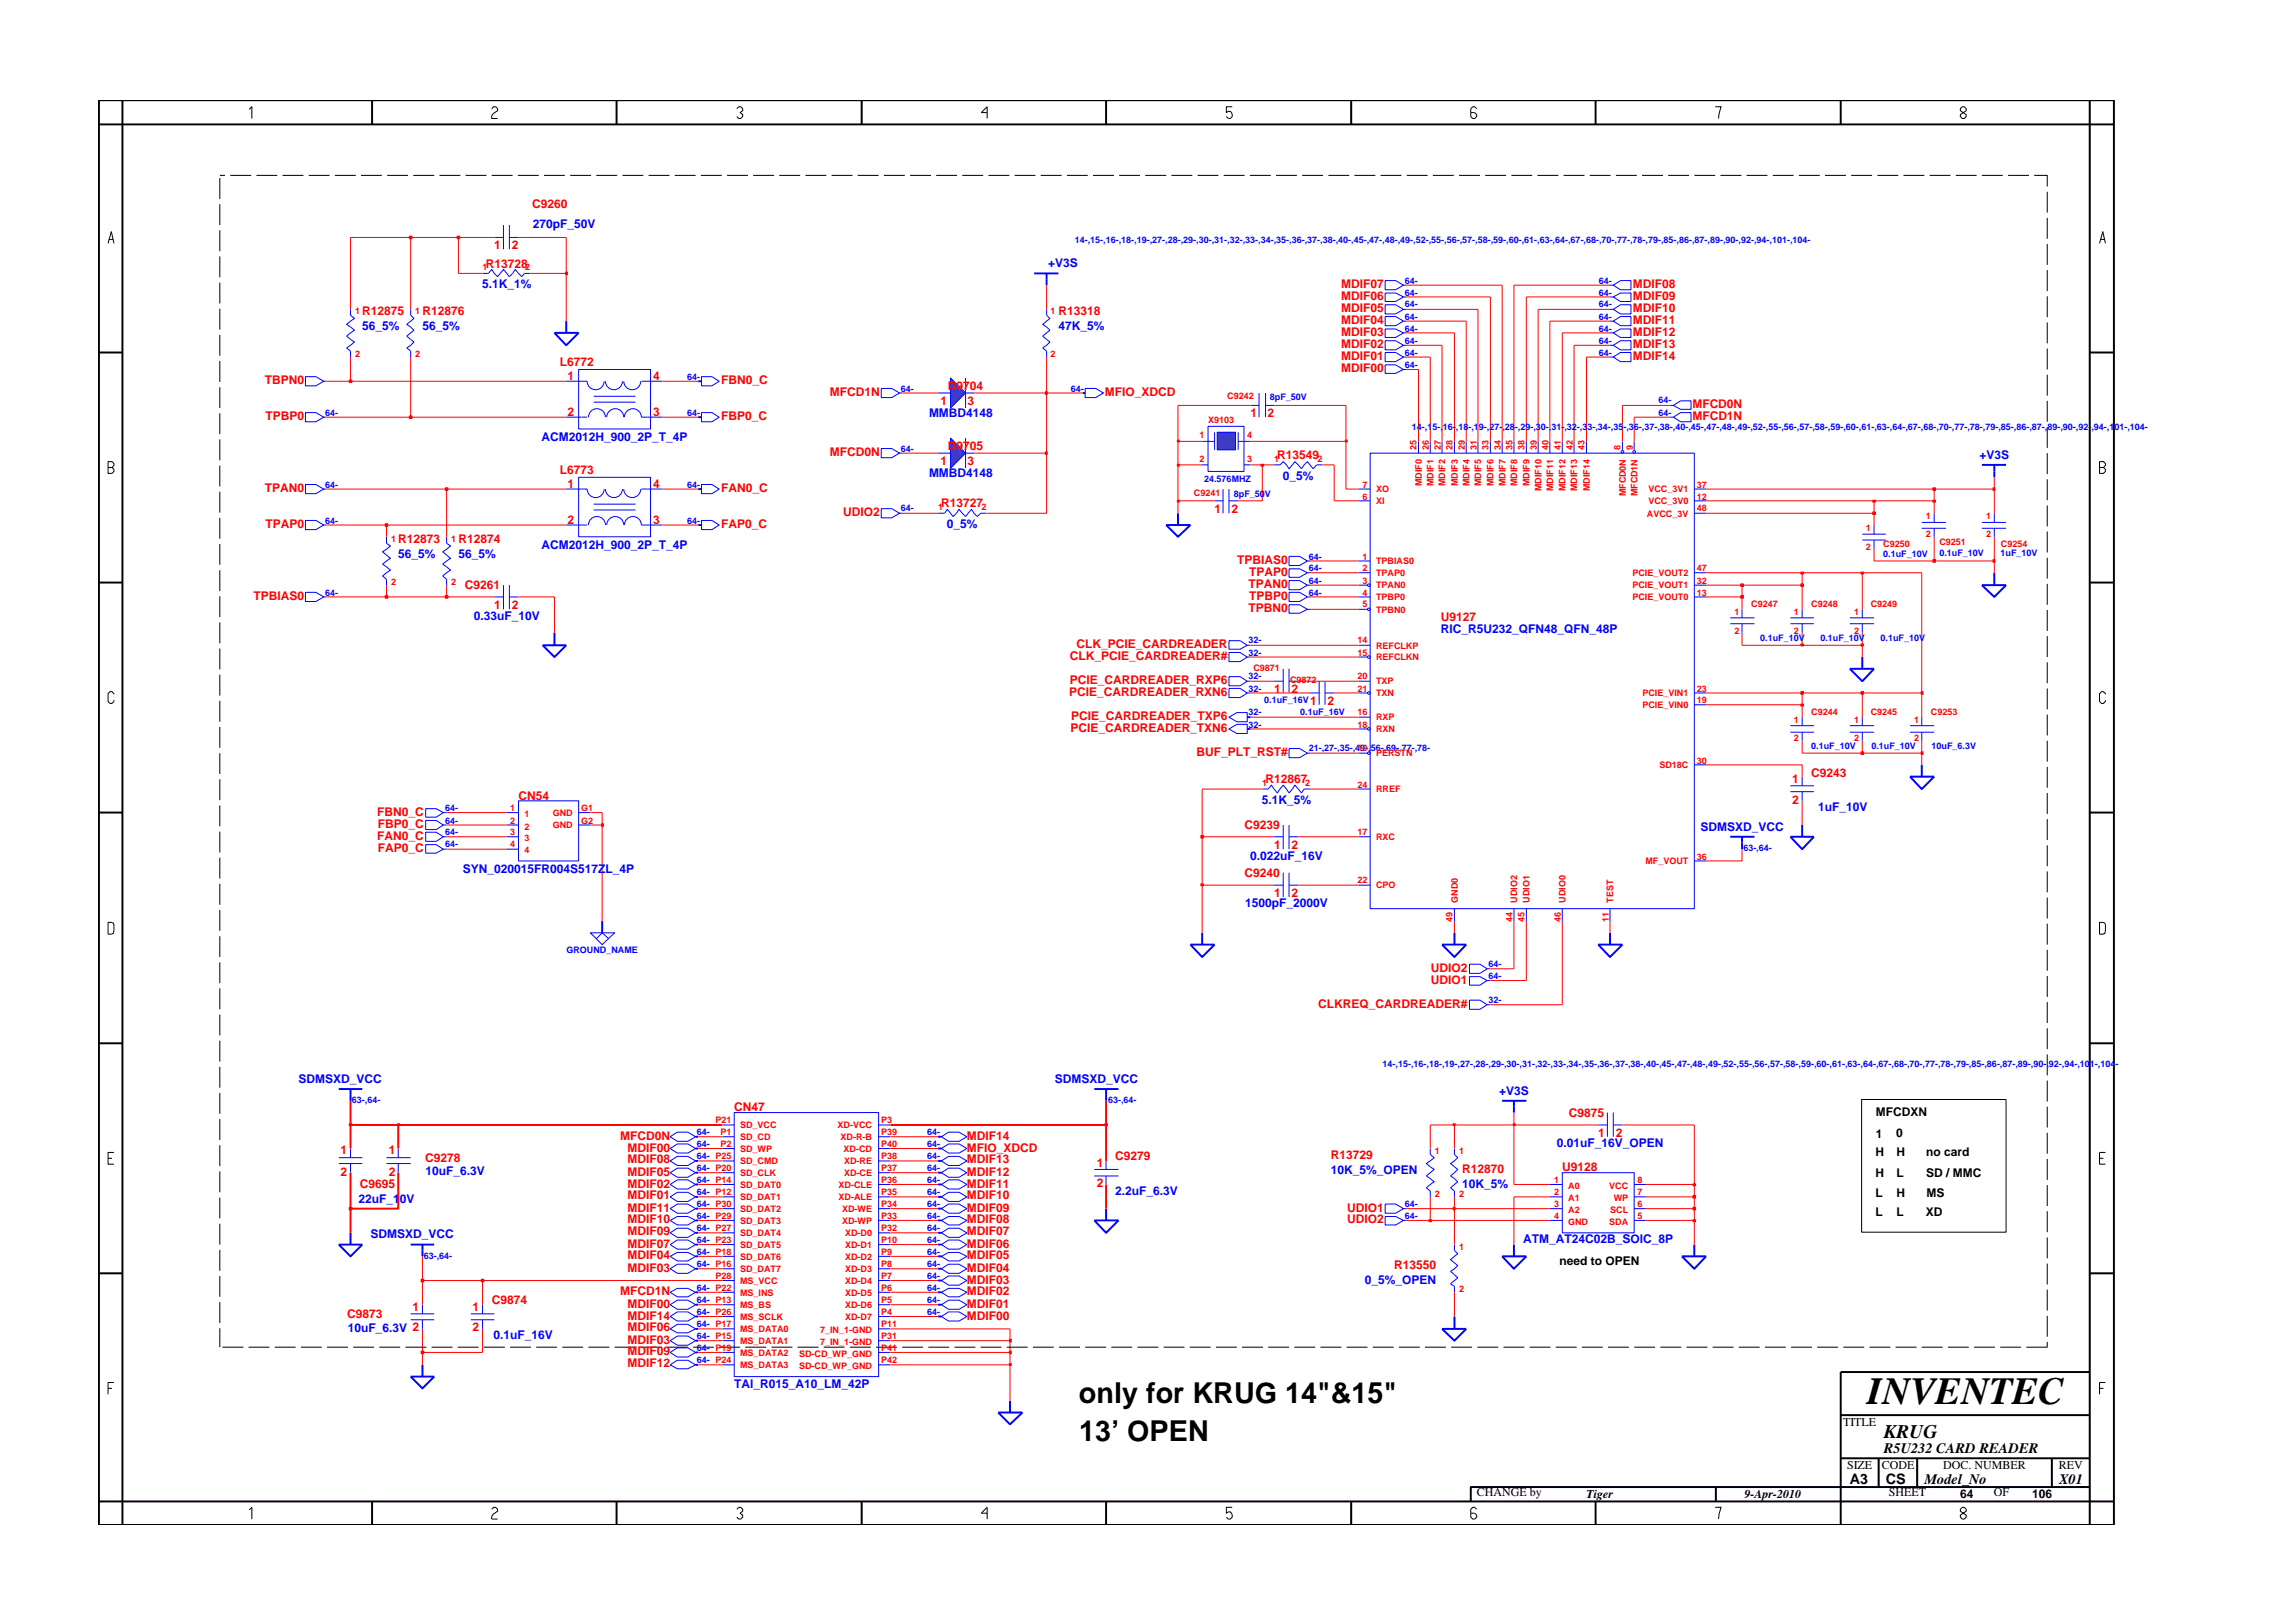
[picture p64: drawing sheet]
<svg xmlns="http://www.w3.org/2000/svg" width="297mm" height="210mm" viewBox="0 0 297 210" stroke-linecap="round" stroke-linejoin="round" font-family="sans-serif">
<defs><g id="words">
<text font-size="5" x="241.9" y="181.9">INVENTEC</text>
<g font-size="3.7">
<text x="139.8" y="181.8">only for KRUG 14&quot;&amp;15&quot;</text>
<text x="139.8" y="186.6">13’ OPEN</text>
</g>
<text font-size="2.5" x="244" y="186.3">KRUG</text>
<g font-size="1.9">
<text x="244" y="188.2">R5U232 CARD READER</text>
<text x="239.6" y="192.2">A3</text>
<text x="244.3" y="192.3">CS</text>
<text x="249.3" y="192.2">Model_No</text>
<text x="266.7" y="192.2">X01</text>
</g>
<g font-size="1.6" fill="#f00">
<text x="68.9" y="27">C9260</text>
<text x="62.9" y="34.7">R13728</text>
<text x="64" y="32.3">1</text>
<text x="66.3" y="32.3">2</text>
<text x="46.9" y="40.8">R12875</text>
<text x="54.7" y="40.8">R12876</text>
<text x="137.1" y="40.8">R13318</text>
<text x="173.7" y="40.4">MDIF05</text>
<text x="173.7" y="38.9">MDIF06</text>
<text x="173.7" y="42">MDIF04</text>
<text x="173.7" y="37.3">MDIF07</text>
<text x="211.5" y="37.3">MDIF08</text>
<text x="211.5" y="40.4">MDIF10</text>
<text x="211.5" y="42">MDIF11</text>
<text x="211.5" y="38.9">MDIF09</text>
<text x="72.5" y="47.4">L6772</text>
<text x="173.7" y="46.7">MDIF01</text>
<text x="173.7" y="43.5">MDIF03</text>
<text x="173.7" y="45.1">MDIF02</text>
<text x="211.5" y="43.5">MDIF12</text>
<text x="211.5" y="45.1">MDIF13</text>
<text x="211.5" y="46.7">MDIF14</text>
<text x="34.3" y="49.8">TBPN0</text>
<text x="73.5" y="49.2">1</text>
<text x="73.5" y="53.9">2</text>
<text x="84.6" y="49.2">4</text>
<text x="84.6" y="53.9">3</text>
<text x="93.4" y="49.8">FBN0_C</text>
<text x="107.5" y="51.3">MFCD1N</text>
<text x="121.8" y="52.5">1</text>
<text x="122.8" y="50.6">D9704</text>
<text x="125.3" y="52.5">3</text>
<text x="143.1" y="51.3">MFIO_XDCD</text>
<text x="173.7" y="48.2">MDIF00</text>
<text x="219.2" y="52.8">MFCD0N</text>
<text x="34.4" y="54.4">TPBP0</text>
<text x="93.4" y="54.4">FBP0_C</text>
<text x="107.5" y="59.1">MFCD0N</text>
<text x="122.8" y="58.3">D9705</text>
<text x="162" y="54">1</text>
<text x="164.2" y="54">2</text>
<text x="165.5" y="59.5">R13549</text>
<text x="219.2" y="54.4">MFCD1N</text>
<text x="34.3" y="63.8">TPAN0</text>
<text x="72.5" y="61.4">L6773</text>
<text x="73.5" y="63.2">1</text>
<text x="84.6" y="63.2">4</text>
<text x="93.4" y="63.8">FAN0_C</text>
<text x="121.8" y="60.2">1</text>
<text x="121.9" y="65.7">R13727</text>
<text x="125.3" y="60.2">3</text>
<text x="34.4" y="68.4">TPAP0</text>
<text x="51.6" y="70.4">R12873</text>
<text x="59.4" y="70.4">R12874</text>
<text x="73.5" y="67.8">2</text>
<text x="84.6" y="67.8">3</text>
<text x="93.4" y="68.4">FAP0_C</text>
<text x="109.2" y="66.8">UDIO2</text>
<text x="157.3" y="66.5">1</text>
<text x="159.5" y="66.5">2</text>
<text x="32.8" y="77.7">TPBIAS0</text>
<text x="60.2" y="76.3">C9261</text>
<text x="160.3" y="73.1">TPBIAS0</text>
<text x="161.7" y="76.2">TPAN0</text>
<text x="161.8" y="77.7">TPBP0</text>
<text x="161.8" y="74.6">TPAP0</text>
<text x="64" y="78.9">1</text>
<text x="66.3" y="78.9">2</text>
<text x="139.4" y="83.9">CLK_PCIE_CARDREADER</text>
<text x="161.7" y="79.2">TPBN0</text>
<text x="186.6" y="80.5">U9127</text>
<text x="138.6" y="88.6">PCIE_CARDREADER_RXP6</text>
<text x="138.6" y="85.5">CLK_PCIE_CARDREADER#</text>
<text x="165" y="89.8">1</text>
<text x="167.3" y="89.8">2</text>
<text x="138.5" y="90.2">PCIE_CARDREADER_RXN6</text>
<text x="138.7" y="94.8">PCIE_CARDREADER_TXN6</text>
<text x="138.7" y="93.2">PCIE_CARDREADER_TXP6</text>
<text x="169.7" y="91.3">1</text>
<text x="172" y="91.3">2</text>
<text x="155" y="97.9">BUF_PLT_RST#</text>
<text x="163.9" y="101.5">R12867</text>
<text x="232.2" y="101.5">1</text>
<text x="234.6" y="100.6">C9243</text>
<text x="48.9" y="105.7">FBN0_C</text>
<text x="48.9" y="107.3">FBP0_C</text>
<text x="67.2" y="103.6">CN54</text>
<text x="161.2" y="107.4">C9239</text>
<text x="232.2" y="104.1">2</text>
<text x="48.9" y="108.8">FAN0_C</text>
<text x="48.9" y="110.3">FAP0_C</text>
<text x="161.2" y="113.6">C9240</text>
<text x="165" y="110">1</text>
<text x="167.3" y="110">2</text>
<text x="165" y="116.2">1</text>
<text x="167.3" y="116.2">2</text>
<text x="185.4" y="125.9">UDIO2</text>
<text x="170.8" y="130.6">CLKREQ_CARDREADER#</text>
<text x="185.4" y="127.4">UDIO1</text>
<text x="95.1" y="144">CN47</text>
<text x="44.1" y="149.5">1</text>
<text x="50.4" y="149.5">1</text>
<text x="80.3" y="147.7">MFCD0N</text>
<text x="81.3" y="149.2">MDIF00</text>
<text x="125.3" y="147.7">MDIF14</text>
<text x="125.3" y="149.2">MFIO_XDCD</text>
<text x="203.2" y="144.7">C9875</text>
<text x="207" y="147.3">1</text>
<text x="209.3" y="147.3">2</text>
<text x="44.1" y="152.3">2</text>
<text x="46.6" y="153.9">C9695</text>
<text x="50.4" y="152.3">2</text>
<text x="55.1" y="150.5">C9278</text>
<text x="81.3" y="150.7">MDIF08</text>
<text x="81.3" y="152.3">MDIF05</text>
<text x="81.3" y="153.8">MDIF02</text>
<text x="81.3" y="155.4">MDIF01</text>
<text x="125.3" y="150.7">MDIF13</text>
<text x="125.3" y="152.3">MDIF12</text>
<text x="125.3" y="153.8">MDIF11</text>
<text x="125.3" y="155.4">MDIF10</text>
<text x="142.1" y="151.2">1</text>
<text x="142.1" y="153.8">2</text>
<text x="144.5" y="150.3">C9279</text>
<text x="172.4" y="150.1">R13729</text>
<text x="189.4" y="151.9">R12870</text>
<text x="202.4" y="151.8">U9128</text>
<text x="81.3" y="157">MDIF11</text>
<text x="81.3" y="158.5">MDIF10</text>
<text x="81.3" y="160">MDIF09</text>
<text x="81.3" y="161.6">MDIF07</text>
<text x="125.3" y="157">MDIF09</text>
<text x="125.3" y="158.5">MDIF08</text>
<text x="125.3" y="160">MDIF07</text>
<text x="125.3" y="161.6">MDIF06</text>
<text x="174.5" y="158.5">UDIO2</text>
<text x="174.5" y="157">UDIO1</text>
<text x="80.3" y="167.8">MFCD1N</text>
<text x="81.3" y="163.2">MDIF04</text>
<text x="81.3" y="164.8">MDIF03</text>
<text x="125.3" y="163.2">MDIF05</text>
<text x="125.3" y="164.8">MDIF04</text>
<text x="125.3" y="166.3">MDIF03</text>
<text x="125.3" y="167.8">MDIF02</text>
<text x="180.6" y="164.5">R13550</text>
<text x="45" y="170.7">C9873</text>
<text x="53.4" y="169.8">1</text>
<text x="61.2" y="169.8">1</text>
<text x="61.2" y="172.4">2</text>
<text x="63.7" y="169">C9874</text>
<text x="81.3" y="169.4">MDIF00</text>
<text x="81.3" y="172.5">MDIF06</text>
<text x="81.3" y="170.9">MDIF14</text>
<text x="125.3" y="169.4">MDIF01</text>
<text x="125.3" y="170.9">MDIF00</text>
<text x="81.3" y="174.1">MDIF03</text>
<text x="81.3" y="175.6">MDIF09</text>
<text x="81.3" y="177.1">MDIF12</text>
</g>
<g font-size="1.6" fill="#00f">
<text x="69" y="29.6">270pF_50V</text>
<text x="135.8" y="34.6">+V3S</text>
<text x="62.4" y="37.4">5.1K_1%</text>
<text x="46.9" y="42.8">56_5%</text>
<text x="54.7" y="42.8">56_5%</text>
<text x="137.1" y="42.8">47K_5%</text>
<text x="70.2" y="57.2">ACM2012H_900_2P_T_4P</text>
<text x="120.3" y="54">MMBD4148</text>
<text x="256.4" y="59.5">+V3S</text>
<text x="120.3" y="61.8">MMBD4148</text>
<text x="166.2" y="62.2">0_5%</text>
<text x="70.2" y="71.1">ACM2012H_900_2P_T_4P</text>
<text x="122.7" y="68.4">0_5%</text>
<text x="51.6" y="72.3">56_5%</text>
<text x="59.4" y="72.3">56_5%</text>
<text x="61.4" y="80.3">0.33uF_10V</text>
<text x="186.6" y="82">RIC_R5U232_QFN48_QFN_48P</text>
<text x="163.5" y="104.2">5.1K_5%</text>
<text x="220.3" y="107.6">SDMSXD_VCC</text>
<text x="235.5" y="105">1uF_10V</text>
<text x="60" y="113.1">SYN_020015FR004S517ZL_4P</text>
<text x="161.9" y="111.4">0.022uF_16V</text>
<text x="161.3" y="117.5">1500pF_2000V</text>
<text x="38.7" y="140.3">SDMSXD_VCC</text>
<text x="136.6" y="140.3">SDMSXD_VCC</text>
<text x="194.2" y="141.8">+V3S</text>
<text x="201.7" y="148.6">0.01uF_16V_OPEN</text>
<text x="46.4" y="155.8">22uF_10V</text>
<text x="55.1" y="152.3">10uF_6.3V</text>
<text x="144.5" y="154.8">2.2uF_6.3V</text>
<text x="172.4" y="152.1">10K_5%_OPEN</text>
<text x="189.4" y="153.9">10K_5%</text>
<text x="48" y="160.4">SDMSXD_VCC</text>
<text x="197.3" y="161.1">ATM_AT24C02B_SOIC_8P</text>
<text x="176.8" y="166.4">0_5%_OPEN</text>
<text x="45" y="172.5">10uF_6.3V 2</text>
<text x="63.9" y="173.5">0.1uF_16V</text>
<text x="95.1" y="179.9">TAI_R015_A10_LM_42P</text>
</g>
<g font-size="1.6">
<text x="243" y="149.8">H</text>
<text x="243" y="144.5">MFCDXN</text>
<text x="243" y="147.4">1</text>
<text x="245.6" y="147.3">0</text>
<text x="245.7" y="149.8">H</text>
<text x="249.5" y="149.8">no card</text>
<text x="243" y="152.5">H</text>
<text x="243" y="155">L</text>
<text x="245.7" y="155">H</text>
<text x="245.7" y="152.5">L</text>
<text x="249.5" y="152.5">SD / MMC</text>
<text x="249.6" y="155">MS</text>
<text x="243" y="157.5">L</text>
<text x="245.7" y="157.5">L</text>
<text x="249.5" y="157.5">XD</text>
<text x="202" y="163.9">need to OPEN</text>
<text x="238.8" y="184.8">TITLE</text>
<text x="239.3" y="190.4">SIZE</text>
<text x="243.8" y="190.4">CODE</text>
<text x="251.7" y="190.4">DOC. NUMBER</text>
<text x="266.7" y="190.4">REV</text>
<text x="191.3" y="193.8">CHANGE by</text>
<text x="205.5" y="194.1">Tiger</text>
<text x="226" y="194.1">9-Apr-2010</text>
<text x="244.7" y="193.8">SHEET</text>
<text x="253.9" y="194.1">64</text>
<text x="258.3" y="193.8">OF</text>
<text x="263.3" y="194.1">106</text>
</g>
<g font-size="1.2" fill="#f00">
<text x="62.5" y="35">1</text>
<text x="68" y="35">2</text>
<text x="46" y="40.7">1</text>
<text x="53.8" y="40.7">1</text>
<text x="136.1" y="40.7">1</text>
<text x="46" y="46.3">2</text>
<text x="53.8" y="46.3">2</text>
<text x="136.1" y="46.3">2</text>
<text x="159" y="51.7">C9242</text>
<text x="155.4" y="56.8">1</text>
<text x="155.4" y="59.9">2</text>
<text x="156.5" y="54.8">X9103</text>
<text x="161.6" y="59.9">3</text>
<text x="161.6" y="56.8">4</text>
<text x="165" y="59.9">1</text>
<text x="170.7" y="59.9">2</text>
<text x="183.5" y="58.3" transform="rotate(-90 183.5 58.3)">25</text>
<text x="185.1" y="58.3" transform="rotate(-90 185.1 58.3)">26</text>
<text x="186.6" y="58.3" transform="rotate(-90 186.6 58.3)">27</text>
<text x="188.2" y="58.3" transform="rotate(-90 188.2 58.3)">28</text>
<text x="189.8" y="58.3" transform="rotate(-90 189.8 58.3)">29</text>
<text x="191.3" y="58.3" transform="rotate(-90 191.3 58.3)">31</text>
<text x="192.8" y="58.3" transform="rotate(-90 192.8 58.3)">33</text>
<text x="194.4" y="58.3" transform="rotate(-90 194.4 58.3)">34</text>
<text x="195.9" y="58.3" transform="rotate(-90 195.9 58.3)">35</text>
<text x="197.5" y="58.3" transform="rotate(-90 197.5 58.3)">38</text>
<text x="199.1" y="58.3" transform="rotate(-90 199.1 58.3)">39</text>
<text x="200.6" y="58.3" transform="rotate(-90 200.6 58.3)">40</text>
<text x="202.2" y="58.3" transform="rotate(-90 202.2 58.3)">41</text>
<text x="203.7" y="58.3" transform="rotate(-90 203.7 58.3)">42</text>
<text x="205.3" y="58.3" transform="rotate(-90 205.3 58.3)">43</text>
<text x="209.9" y="58.3" transform="rotate(-90 209.9 58.3)">8</text>
<text x="211.5" y="58.3" transform="rotate(-90 211.5 58.3)">9</text>
<text x="154.7" y="64.3">C9241</text>
<text x="176.5" y="64.7">6</text>
<text x="176.5" y="63.2">7</text>
<text x="178.3" y="65.3">XI</text>
<text x="178.3" y="63.8">XO</text>
<text x="184.2" y="63" transform="rotate(-90 184.2 63)">MDIF0</text>
<text x="185.7" y="63" transform="rotate(-90 185.7 63)">MDIF1</text>
<text x="187.2" y="63" transform="rotate(-90 187.2 63)">MDIF2</text>
<text x="188.8" y="63" transform="rotate(-90 188.8 63)">MDIF3</text>
<text x="190.4" y="63" transform="rotate(-90 190.4 63)">MDIF4</text>
<text x="191.9" y="63" transform="rotate(-90 191.9 63)">MDIF5</text>
<text x="193.5" y="63" transform="rotate(-90 193.5 63)">MDIF6</text>
<text x="195" y="63" transform="rotate(-90 195 63)">MDIF7</text>
<text x="196.5" y="63" transform="rotate(-90 196.5 63)">MDIF8</text>
<text x="198.1" y="63" transform="rotate(-90 198.1 63)">MDIF9</text>
<text x="199.7" y="63.6" transform="rotate(-90 199.7 63.6)">MDIF10</text>
<text x="201.2" y="63.6" transform="rotate(-90 201.2 63.6)">MDIF11</text>
<text x="202.8" y="63.6" transform="rotate(-90 202.8 63.6)">MDIF12</text>
<text x="204.3" y="63.6" transform="rotate(-90 204.3 63.6)">MDIF13</text>
<text x="205.9" y="63.6" transform="rotate(-90 205.9 63.6)">MDIF14</text>
<text x="210.6" y="64.3" transform="rotate(-90 210.6 64.3)">MFCD0N</text>
<text x="212.1" y="64.3" transform="rotate(-90 212.1 64.3)">MFCD1N</text>
<text x="213.5" y="65.3">VCC_3V0</text>
<text x="213.5" y="63.8">VCC_3V1</text>
<text x="219.8" y="64.7">12</text>
<text x="219.8" y="63.2">37</text>
<text x="50.7" y="70.2">1</text>
<text x="58.4" y="70.2">1</text>
<text x="121.5" y="66.1">1</text>
<text x="127.1" y="66.1">2</text>
<text x="213.3" y="66.9">AVCC_3V</text>
<text x="219.8" y="66.2">48</text>
<text x="241.7" y="68.8">1</text>
<text x="241.7" y="71.2">2</text>
<text x="244" y="70.9">C9250</text>
<text x="249.5" y="67.3">1</text>
<text x="249.5" y="69.6">2</text>
<text x="251.2" y="70.6">C9251</text>
<text x="257.3" y="67.3">1</text>
<text x="257.3" y="69.6">2</text>
<text x="259.2" y="70.8">C9254</text>
<text x="50.7" y="75.8">2</text>
<text x="58.4" y="75.8">2</text>
<text x="176.5" y="75.6">3</text>
<text x="176.5" y="74">2</text>
<text x="176.5" y="72.5">1</text>
<text x="176.5" y="77.2">4</text>
<text x="178.3" y="76.2">TPAN0</text>
<text x="178.3" y="74.6">TPAP0</text>
<text x="178.3" y="73.1">TPBIAS0</text>
<text x="178.3" y="77.8">TPBP0</text>
<text x="211.5" y="77.8">PCIE_VOUT0</text>
<text x="211.5" y="76.2">PCIE_VOUT1</text>
<text x="211.5" y="74.6">PCIE_VOUT2</text>
<text x="219.8" y="77.2">13</text>
<text x="219.8" y="75.6">32</text>
<text x="219.8" y="74">47</text>
<text x="175.9" y="83.3">14</text>
<text x="176.5" y="78.7">5</text>
<text x="178.3" y="79.4">TPBN0</text>
<text x="224.7" y="79.7">1</text>
<text x="224.7" y="82.1">2</text>
<text x="226.9" y="78.6">C9247</text>
<text x="232.4" y="79.7">1</text>
<text x="232.4" y="82.1">2</text>
<text x="234.6" y="78.6">C9248</text>
<text x="240.2" y="79.7">1</text>
<text x="240.2" y="82.1">2</text>
<text x="242.3" y="78.6">C9249</text>
<text x="162.4" y="86.9">C9871</text>
<text x="167.1" y="88.5">C9872</text>
<text x="175.9" y="84.9">15</text>
<text x="175.9" y="89.6">21</text>
<text x="175.9" y="88">20</text>
<text x="178.3" y="85.5">REFCLKN</text>
<text x="178.3" y="84">REFCLKP</text>
<text x="178.3" y="88.7">TXP</text>
<text x="219.8" y="89.6">23</text>
<text x="175.9" y="92.7">16</text>
<text x="175.9" y="94.3">18</text>
<text x="178.3" y="93.3">RXP</text>
<text x="178.3" y="94.9">RXN</text>
<text x="178.3" y="90.2">TXN</text>
<text x="212.8" y="91.7">PCIE_VIN0</text>
<text x="212.8" y="90.2">PCIE_VIN1</text>
<text x="219.8" y="91.1">19</text>
<text x="232.4" y="93.7">1</text>
<text x="234.6" y="92.6">C9244</text>
<text x="240.2" y="93.7">1</text>
<text x="242.3" y="92.6">C9245</text>
<text x="248" y="93.7">1</text>
<text x="250.1" y="92.6">C9253</text>
<text x="163.5" y="101.8">1</text>
<text x="169.1" y="101.8">2</text>
<text x="175.9" y="97.3">10</text>
<text x="178.3" y="98">PERSTN</text>
<text x="215" y="99.5">SD18C</text>
<text x="219.8" y="98.9">30</text>
<text x="232.4" y="96">2</text>
<text x="240.2" y="96">2</text>
<text x="248" y="96">2</text>
<text x="66.1" y="105.1">1</text>
<text x="66.1" y="106.7">2</text>
<text x="67.9" y="105.9">1</text>
<text x="67.9" y="107.5">2</text>
<text x="71.6" y="105.7">GND</text>
<text x="71.6" y="107.2">GND</text>
<text x="75.3" y="105.1">G1</text>
<text x="75.3" y="106.7">G2</text>
<text x="175.9" y="102.1">24</text>
<text x="178.3" y="102.6">RREF</text>
<text x="66.1" y="108.2">3</text>
<text x="66.1" y="109.8">4</text>
<text x="67.9" y="109">3</text>
<text x="67.9" y="110.5">4</text>
<text x="175.9" y="108.2">17</text>
<text x="178.3" y="108.8">RXC</text>
<text x="213.2" y="112">MF_VOUT</text>
<text x="219.8" y="111.4">36</text>
<text x="175.9" y="114.4">22</text>
<text x="178.3" y="115.1">CPO</text>
<text x="188.2" y="119.4" transform="rotate(-90 188.2 119.4)">49</text>
<text x="188.8" y="117" transform="rotate(-90 188.8 117)">GND0</text>
<text x="195.9" y="119.4" transform="rotate(-90 195.9 119.4)">44</text>
<text x="196.5" y="117" transform="rotate(-90 196.5 117)">UDIO2</text>
<text x="197.5" y="119.4" transform="rotate(-90 197.5 119.4)">45</text>
<text x="198.1" y="117" transform="rotate(-90 198.1 117)">UDIO1</text>
<text x="202.2" y="119.4" transform="rotate(-90 202.2 119.4)">46</text>
<text x="202.8" y="117" transform="rotate(-90 202.8 117)">UDIO0</text>
<text x="208.4" y="119.4" transform="rotate(-90 208.4 119.4)">11</text>
<text x="209" y="117" transform="rotate(-90 209 117)">TEST</text>
<text x="92.7" y="145.5">P21</text>
<text x="93.3" y="148.6">P2</text>
<text x="93.3" y="147.1">P1</text>
<text x="95.9" y="146.2">SD_VCC</text>
<text x="95.9" y="149.2">SD_WP</text>
<text x="95.9" y="147.7">SD_CD</text>
<text x="108.5" y="146.2">XD-VCC</text>
<text x="108.9" y="147.7">XD-R-B</text>
<text x="109.3" y="149.2">XD-CD</text>
<text x="114.2" y="148.6">P40</text>
<text x="114.2" y="147.1">P39</text>
<text x="114.2" y="145.5">P3</text>
<text x="185.9" y="149.5">1</text>
<text x="189" y="149.5">1</text>
<text x="95.9" y="155.5">SD_DAT1</text>
<text x="95.9" y="152.3">SD_CLK</text>
<text x="95.9" y="150.8">SD_CMD</text>
<text x="95.9" y="153.9">SD_DAT0</text>
<text x="108.6" y="155.5">XD-ALE</text>
<text x="108.6" y="153.9">XD-CLE</text>
<text x="109.3" y="152.3">XD-CE</text>
<text x="109.3" y="150.8">XD-RE</text>
<text x="114.2" y="154.8">P35</text>
<text x="114.2" y="151.8">P37</text>
<text x="114.2" y="153.3">P36</text>
<text x="114.2" y="150.1">P38</text>
<text x="185.9" y="155.1">2</text>
<text x="189" y="155.1">2</text>
<text x="201.3" y="153.3">1</text>
<text x="201.3" y="154.8">2</text>
<text x="203.1" y="154">A0</text>
<text x="203.1" y="155.6">A1</text>
<text x="208.5" y="154">VCC</text>
<text x="209.1" y="155.6">WP</text>
<text x="212.1" y="153.3">8</text>
<text x="212.1" y="154.8">7</text>
<text x="95.9" y="157">SD_DAT2</text>
<text x="95.9" y="158.5">SD_DAT3</text>
<text x="95.9" y="160.1">SD_DAT4</text>
<text x="95.9" y="161.7">SD_DAT5</text>
<text x="109.1" y="157">XD-WE</text>
<text x="109.1" y="158.5">XD-WP</text>
<text x="109.5" y="160.1">XD-D0</text>
<text x="109.5" y="161.7">XD-D1</text>
<text x="114.2" y="159.5">P32</text>
<text x="114.2" y="161.1">P10</text>
<text x="114.2" y="156.4">P34</text>
<text x="114.2" y="157.9">P33</text>
<text x="189" y="161.9">1</text>
<text x="201.3" y="156.4">3</text>
<text x="201.3" y="157.9">4</text>
<text x="203.1" y="157.2">A2</text>
<text x="203.1" y="158.7">GND</text>
<text x="208.5" y="158.7">SDA</text>
<text x="208.6" y="157.2">SCL</text>
<text x="212.1" y="156.4">6</text>
<text x="212.1" y="157.9">5</text>
<text x="92.7" y="165.7">P28</text>
<text x="95.9" y="163.2">SD_DAT6</text>
<text x="95.9" y="164.8">SD_DAT7</text>
<text x="95.9" y="166.3">MS_VCC</text>
<text x="95.9" y="167.8">MS_INS</text>
<text x="109.5" y="163.2">XD-D2</text>
<text x="109.5" y="164.8">XD-D3</text>
<text x="109.5" y="166.3">XD-D4</text>
<text x="109.5" y="167.8">XD-D5</text>
<text x="114.2" y="162.6">P9</text>
<text x="114.2" y="164.2">P8</text>
<text x="114.2" y="165.7">P7</text>
<text x="114.2" y="167.2">P6</text>
<text x="189" y="167.4">2</text>
<text x="95.9" y="169.4">MS_BS</text>
<text x="95.9" y="172.6">MS_DATA0</text>
<text x="95.9" y="171">MS_SCLK</text>
<text x="106.2" y="172.7">7_IN_1-GND</text>
<text x="109.5" y="169.4">XD-D6</text>
<text x="109.5" y="171">XD-D7</text>
<text x="114.2" y="168.9">P5</text>
<text x="114.2" y="170.4">P4</text>
<text x="114.2" y="171.9">P11</text>
<text x="114.2" y="173.5">P31</text>
<text x="95.9" y="174.1">MS_DATA1</text>
<text x="95.9" y="175.6">MS_DATA2</text>
<text x="95.9" y="177.2">MS_DATA3</text>
<text x="103.5" y="175.8">SD-CD_WP_GND</text>
<text x="103.5" y="177.3">SD-CD_WP_GND</text>
<text x="106.2" y="174.3">7_IN_1-GND</text>
<text x="114.2" y="175">P41</text>
<text x="114.2" y="176.6">P42</text>
</g>
<g font-size="1.2" fill="#00f">
<text x="139.2" y="31.4">14-,15-,16-,18-,19-,27-,28-,29-,30-,31-,32-,33-,34-,35-,36-,37-,38-,40-,45-,47-,48-,49-,52-,55-,56-,57-,58-,59-,60-,61-,63-,64-,67-,68-,70-,77-,78-,79-,85-,86-,87-,89-,90-,92-,94-,101-,104-</text>
<text x="182" y="39.8">64-</text>
<text x="182" y="38.3">64-</text>
<text x="182" y="41.4">64-</text>
<text x="182" y="36.8">64-</text>
<text x="207.1" y="39.8">64-</text>
<text x="207.1" y="38.3">64-</text>
<text x="207.1" y="36.8">64-</text>
<text x="207.1" y="41.4">64-</text>
<text x="182" y="43">64-</text>
<text x="182" y="46.1">64-</text>
<text x="182" y="47.6">64-</text>
<text x="182" y="44.6">64-</text>
<text x="207.1" y="46.1">64-</text>
<text x="207.1" y="43">64-</text>
<text x="207.1" y="44.6">64-</text>
<text x="42.1" y="53.9">64-</text>
<text x="89" y="49.2">64-</text>
<text x="89" y="53.9">64-</text>
<text x="116.7" y="50.7">64-</text>
<text x="138.7" y="50.7">64-</text>
<text x="164.5" y="51.8">8pF_50V</text>
<text x="214.8" y="53.9">64-</text>
<text x="214.8" y="52.3">64-</text>
<text x="116.7" y="58.5">64-</text>
<text x="182.9" y="55.7">14-,15-,16-,18-,19-,27-,28-,29-,30-,31-,32-,33-,34-,35-,36-,37-,38-,40-,45-,47-,48-,49-,52-,55-,56-,57-,58-,59-,60-,61-,63-,64-,67-,68-,70-,77-,78-,79-,85-,86-,87-,89-,90-,92-,94-,101-,104-</text>
<text x="42.1" y="63.2">64-</text>
<text x="89" y="63.2">64-</text>
<text x="156" y="62.4">24.576MHZ</text>
<text x="159.9" y="64.4">8pF_50V</text>
<text x="42.1" y="67.8">64-</text>
<text x="89" y="67.8">64-</text>
<text x="116.7" y="66.2">64-</text>
<text x="251.2" y="72">0.1uF_10V</text>
<text x="42.1" y="77.2">64-</text>
<text x="169.5" y="74">64-</text>
<text x="169.5" y="75.6">64-</text>
<text x="169.5" y="72.5">64-</text>
<text x="169.5" y="77.2">64-</text>
<text x="243.9" y="72.2">0.1uF_10V</text>
<text x="259.2" y="72.1">1uF_10V</text>
<text x="161.7" y="83.3">32-</text>
<text x="228" y="83.1">0.1uF_10V</text>
<text x="235.8" y="83.1">0.1uF_10V</text>
<text x="243.6" y="83.1">0.1uF_10V</text>
<text x="161.7" y="89.6">32-</text>
<text x="161.7" y="88">32-</text>
<text x="161.7" y="84.9">32-</text>
<text x="161.7" y="92.7">32-</text>
<text x="161.7" y="94.3">32-</text>
<text x="163.8" y="91.1">0.1uF_16V</text>
<text x="168.4" y="92.7">0.1uF_16V</text>
<text x="169.5" y="97.3">21-,27-,35-,49-,56-,69-,77-,78-</text>
<text x="234.6" y="97.1">0.1uF_10V</text>
<text x="242.4" y="97.1">0.1uF_10V</text>
<text x="250.2" y="97.1">10uF_6.3V</text>
<text x="57.7" y="105.1">64-</text>
<text x="57.7" y="106.7">64-</text>
<text x="57.7" y="108.2">64-</text>
<text x="57.7" y="109.8">64-</text>
<text x="225.8" y="110.3">63-,64-</text>
<text x="73.4" y="123.5">GROUND_NAME</text>
<text x="192.8" y="125.3">64-</text>
<text x="192.8" y="130">32-</text>
<text x="192.8" y="126.9">64-</text>
<text x="45.6" y="142.9">63-,64-</text>
<text x="143.5" y="142.9">63-,64-</text>
<text x="179.1" y="138.2">14-,15-,16-,18-,19-,27-,28-,29-,30-,31-,32-,33-,34-,35-,36-,37-,38-,40-,45-,47-,48-,49-,52-,55-,56-,57-,58-,59-,60-,61-,63-,64-,67-,68-,70-,77-,78-,79-,85-,86-,87-,89-,90-,92-,94-,101-,104-</text>
<text x="90.3" y="147.1">64-</text>
<text x="90.3" y="148.6">64-</text>
<text x="120.1" y="148.6">64-</text>
<text x="120.1" y="147.1">64-</text>
<text x="90.3" y="154.8">64- P12</text>
<text x="90.3" y="150.1">64- P25</text>
<text x="90.3" y="151.8">64- P20</text>
<text x="90.3" y="153.3">64- P14</text>
<text x="120.1" y="151.8">64-</text>
<text x="120.1" y="153.3">64-</text>
<text x="120.1" y="154.8">64-</text>
<text x="120.1" y="150.1">64-</text>
<text x="90.3" y="161.1">64- P23</text>
<text x="90.3" y="156.4">64- P30</text>
<text x="90.3" y="157.9">64- P29</text>
<text x="90.3" y="159.5">64- P27</text>
<text x="120.1" y="156.4">64-</text>
<text x="120.1" y="157.9">64-</text>
<text x="120.1" y="159.5">64-</text>
<text x="120.1" y="161.1">64-</text>
<text x="182" y="157.9">64-</text>
<text x="182" y="156.4">64-</text>
<text x="54.9" y="163.1">63-,64-</text>
<text x="90.3" y="162.6">64- P18</text>
<text x="90.3" y="164.2">64- P16</text>
<text x="90.3" y="167.2">64- P22</text>
<text x="120.1" y="164.2">64-</text>
<text x="120.1" y="165.7">64-</text>
<text x="120.1" y="167.2">64-</text>
<text x="120.1" y="162.6">64-</text>
<text x="90.3" y="170.4">64- P26</text>
<text x="90.3" y="171.9">64- P17</text>
<text x="90.3" y="173.5">64- P15</text>
<text x="90.3" y="168.9">64- P13</text>
<text x="120.1" y="170.4">64-</text>
<text x="120.1" y="168.9">64-</text>
<text x="90.3" y="176.6">64- P24</text>
<text x="90.3" y="175">64- P19</text>
</g>
</g></defs>
<g fill="none" stroke="#00f" stroke-width=".13">
<path d="M121.5 50.9h1.6M125.1 50.9h1.1M125.1 49v3.9M135.6 40.1v.7l.4 .5-.9 .7 .9 .8-.9 .7 .9 .8-.9 .8 .5 .4v.8M140.6 50.3h1.3l1 .6-1 .6h-1.3zM208.6 46.3h.4M209 46.3l.9-.6h1.4v1.1h-1.4zM216.4 54h.4M216.8 54l.9-.5h1.4v1.1h-1.4zM39.6 62.8h1.3l1 .6-1 .6h-1.3zM39.6 67.4h1.3l1 .6-1 .6h-1.3zM41.9 63.4h.4"/>
<path d="M41.9 68h.4M50.1 69.5v.9l.5 .3-1 .8 1 .8-1 .8 1 .8-1 .7 .5 .4v.8M57.9 69.5v.9l.5 .3-1.1 .8 1.1 .8-1.1 .8 1.1 .8-1.1 .7 .6 .4v.8M167 78.3h1.3l1.1 .6-1.1 .5h-1.3zM169.4 78.9h.3M165 88.3h1.2M166.2 86.6v3.2M167 86.6v3.2M167 88.3h1.2M231.9 94h3.1M231.9 94.9h3.1M233.5 92.9v1.1"/>
<path d="M233.5 94.9v1.1M239.6 94h3.2M239.6 94.9h3.2M241.2 92.9v1.1M241.2 94.9v1.1M55.1 104.8h1.4l.9 .5-.9 .6h-1.4zM55.1 107.8h1.4l.9 .6-.9 .6h-1.4zM57.4 105.3h.5M57.4 108.4h.5M165 114.7h1.2M166.2 113.1v3.1M167 114.7h1.2"/>
<path d="M167 113.1v3.1"/>
</g>
<path d="M140.2 50.9h.4M256.7 60.2h3.2M258.3 60.2v1.6M248.9 99.1v1.5M247.4 100.6h3.2l-1.7 1.6zM154.2 122.4h3.1l-1.6 1.6zM155.7 120.8v1.6" fill="none" stroke="#00f" stroke-width=".25"/>
<path d="M123.1 49l2 1.9-2 2z" fill="#3c3cc8"/>
<path d="M121.5 58.7h1.6M123.1 49l2 1.9-2 2zM125.1 58.7h1.1M125.1 56.8v3.8" fill="none" stroke="#00f" stroke-width=".13"/>
<path d="M123.1 56.8l2 1.9-2 1.9z" fill="#3c3cc8"/>
<g fill="none" stroke="#00f" stroke-width=".13">
<path d="M64 30.8h1.2M65.2 29.2v3.1M66 29.2v3.1M66 30.8h1.2M179.4 39.5h1.4l1 .6-1 .6h-1.4zM179.4 38h1.4l1 .5-1 .6h-1.4zM181.8 38.5h.3M208.6 36.9h.4M209 36.9l.9-.5h1.4v1.1h-1.4zM45.4 40.1v.7l.5 .5-1 .7 1 .8-1 .7 1 .8-1 .8 .5 .4v.8M53.2 40.1v.7l.4 .5-.9 .7 .9 .8-.9 .7 .9 .8-.9 .8 .5 .4v.8M73.3 49.4h2.8a1.1 1.1 0 0 0 1.1 1.1 1.1 1.1 0 0 0 1.1-1.1"/>
<path d="M73.3 54h2.8M75 47.9h9.3v7.7h-9.3zM76.2 54a1.1 1.1 0 0 1 1.1-1.1 1.1 1.1 0 0 1 1.1 1.1M76.9 52.1h5.4M76.9 51.3h5.4M78.4 49.4a1.1 1.1 0 0 0 1.1 1.1 1.1 1.1 0 0 0 1.1-1.1M78.6 54a1.1 1.1 0 0 1 1.1-1.1 1.1 1.1 0 0 1 1.1 1.1M80.8 49.4a1.1 1.1 0 0 0 1.1 1.1 1.1 1.1 0 0 0 1.1-1.1M80.9 54a1.1 1.1 0 0 1 1.1-1.1 1.1 1.1 0 0 1 1.1 1.1h2.7M83.1 49.4h2.7M90.9 48.8h1.3l1 .6-1 .6h-1.3zM90.9 53.5h1.3l1 .5-1 .6h-1.3z"/>
<path d="M114.2 50.3h1.3l1 .6-1 .6h-1.3zM114.2 58.1h1.3l1 .6-1 .6h-1.3zM116.5 50.9h.4M116.5 58.7h.4M123.1 56.8l2 1.9-2 1.9zM155.7 57.2h1.6M156.5 55.2h4.6v5.9h-4.6zM157.3 56v2.3M160.4 57.2h1.6M160.4 56v2.3M162 52.5h1.1M163.1 50.9v3.1"/>
<path d="M163.9 52.5h1.1M163.9 50.9v3.1M179.4 42.6h1.4l1 .5-1 .6h-1.4zM179.4 45.7h1.4l1 .6-1 .5h-1.4zM179.4 44.1h1.4l1 .6-1 .6h-1.4zM179.4 41h1.4l1 .6-1 .6h-1.4zM181.8 43.1h.3M181.8 40.1h.3M181.8 46.3h.3M181.8 41.6h.3M181.8 44.7h.3M208.6 43.1h.4"/>
<path d="M208.6 41.6h.4M208.6 44.7h.4M209 41.6l.9-.6h1.4v1.2h-1.4zM209 43.1l.9-.5h1.4v1.1h-1.4zM209 44.7l.9-.6h1.4v1.2h-1.4zM39.6 76.7h1.3l1 .6-1 .6h-1.3zM41.9 77.3h.4M64 77.3h1.2M65.2 75.8v3.1M66 77.3h1.2M66 75.8v3.1M90.9 62.8h1.3l1 .6-1 .6h-1.3z"/>
<path d="M90.9 67.4h1.3l1 .6-1 .6h-1.3zM157.3 64.9h1.1M158.4 63.4v3.1M159.2 64.9h1.2M159.2 63.4v3.1M167 73.7h1.3l1.1 .5-1.1 .6h-1.3zM167 75.2h1.3l1.1 .6-1.1 .6h-1.3zM169.4 74.2h.3M169.4 75.8h.3M233.5 78.9v1.1M241.2 78.9v1.1M256.7 67.7h3.2"/>
<path d="M256.7 68.4h3.2M258.3 66.5v1.2M258.3 68.4v1.1M159.2 94.4l1-.6h1.4v1.2h-1.4zM159.2 83h1.4l1 .6-1 .5h-1.4zM159.2 92.9l1-.6h1.4v1.2h-1.4zM161.6 83.6h.4M167 97h1.3l1.1 .6-1.1 .6h-1.3zM169.4 97.6h.3M231.9 80h3.1M231.9 80.8h3.1M233.5 80.8v1.2"/>
<path d="M239.6 80h3.2M239.6 80.8h3.2M241.2 80.8v1.2M55.1 106.3h1.4l.9 .6-.9 .6h-1.4zM57.4 106.9h.5M163.5 102.2h.8l.4-.5 .8 1 .7-1 .8 1 .8-1 .8 1 .3-.5h.8M165 108.4h1.2M166.2 106.9v3.1M167 108.4h1.2M167 106.9v3.1M76.5 120.8h3.1l-1.6 1.6zM77.2 121.6l.8-.8 .9 .8"/>
<path d="M190.4 129.6h1.3l.9 .6-.9 .6h-1.3zM190.4 124.9h1.3l.9 .6-.9 .6h-1.3zM192.6 130.2h.5M192.6 125.5h.5M43.9 150h3M43.9 150.7h3M45.4 148.8v1.2M45.4 150.7v1.2M86.8 155.1l.9-.6h1.4l1 .6-1 .5h-1.4zM86.8 156.6l.9-.6h1.4l1 .6-1 .6h-1.4zM86.8 158.1l.9-.5h1.4l1 .5-1 .6h-1.4zM86.8 159.7l.9-.6h1.4l1 .6-1 .6h-1.4z"/>
<path d="M121.9 147.3l1-.6h1.3l1.1 .6-1.1 .6h-1.3zM121.9 148.8l1-.6h1.3l1.1 .6-1.1 .6h-1.3zM121.9 150.4l1-.6h1.3l1.1 .6-1.1 .6h-1.3zM121.9 151.9l1-.6h1.3l1.1 .6-1.1 .6h-1.3zM121.9 153.4l1-.5h1.3l1.1 .5-1.1 .6h-1.3zM121.9 155.1l1-.6h1.3l1.1 .6-1.1 .5h-1.3zM121.9 156.6l1-.6h1.3l1.1 .6-1.1 .6h-1.3zM121.9 158.1l1-.5h1.3l1.1 .5-1.1 .6h-1.3zM121.9 159.7l1-.6h1.3l1.1 .6-1.1 .6h-1.3zM141.8 151.5h3.1M141.8 152.3h3.1M143.3 150.4v1.1"/>
<path d="M143.3 152.3v1.1M179.4 156h1.4l1 .6-1 .6h-1.4zM181.8 156.6h.3M188.4 148.8v.7l.4 .5-.9 .7 .9 .8-.9 .8 .9 .8-.9 .8 .5 .4v.8M61 170.2h3M61 171h3M62.5 169v1.2M62.5 171v1.2M86.8 176.8l.9-.6h1.4l1 .6-1 .5h-1.4zM121.9 170.5l1-.5h1.3l1.1 .5-1.1 .6h-1.3zM121.9 161.2l1-.6h1.3l1.1 .6-1.1 .6h-1.3zM121.9 162.8l1-.6h1.3l1.1 .6-1.1 .6h-1.3z"/>
<path d="M121.9 164.4l1-.6h1.3l1.1 .6-1.1 .6h-1.3zM121.9 165.9l1-.6h1.3l1.1 .6-1.1 .6h-1.3zM121.9 167.4l1-.5h1.3l1.1 .5-1.1 .6h-1.3zM121.9 169l1-.6h1.3l1.1 .6-1.1 .6h-1.3z"/>
</g>
<g fill="none" stroke="#00f" stroke-width=".25">
<path d="M134 35.4h3.1M135.6 35.4v1.5M71.8 43.1h3.2l-1.7 1.6zM73.3 41.6v1.5M90.5 49.4h.4M90.5 54h.4M90.5 63.4h.4M90.5 68h.4M151.1 68h3.1l-1.6 1.5zM152.6 66.5v1.5M256.7 75.8h3.2l-1.6 1.5zM258.3 74.2v1.6"/>
<path d="M161.6 94.4h.4M161.6 92.9h.4M239.6 86.6h3.2l-1.6 1.7zM241.2 85.1v1.5M78 119.3v1.5M186.8 122.4h3.1l-1.5 1.6zM188.4 120.8v1.6M43.9 141.1h3M45.4 141.1v1.5M45.4 159.7v1.5M90.1 155.1h.4M90.1 156.6h.4"/>
<path d="M90.1 158.1h.4M90.1 159.7h.4M121.5 155.1h.4M121.5 156.6h.4M121.5 158.1h.4M121.5 159.7h.4M121.5 147.3h.4M121.5 148.8h.4M121.5 150.4h.4M121.5 151.9h.4M121.5 153.4h.4M141.8 158.1h3.1l-1.6 1.6z"/>
<path d="M143.3 156.6v1.5M194.6 142.6h3.1M196.1 142.6v1.5M43.9 161.2h3l-1.5 1.6zM53.2 161.2h3M54.7 161.2v1.6M90.1 176.8h.4M121.5 170.5h.4M121.5 161.2h.4M121.5 162.8h.4M121.5 164.4h.4M121.5 165.9h.4"/>
<path d="M121.5 167.4h.4M121.5 169h.4"/>
</g>
<path d="M157.7 56h2.3v2.3h-2.3z" fill-rule="evenodd" fill="#3c3cc8"/>
<g fill="none" stroke="#00f" stroke-width=".13">
<path d="M62.5 35.4h.8l.4-.5 .8 .9 .7-.9 .8 .9 .7-.9 .9 .9 .3-.4h.8M179.4 36.4h1.4l1 .5-1 .6h-1.4zM181.8 36.9h.3M208.6 38.5h.4M209 38.5l.9-.5h1.4v1.1h-1.4zM39.6 53.5h1.3l1 .5-1 .6h-1.3zM39.6 48.8h1.3l1 .6-1 .6h-1.3zM41.9 54h.4M41.9 49.4h.4M157.7 56h2.3v2.3h-2.3zM177.5 58.7h42v59h-42zM179.4 47.3h1.4l1 .6-1 .5h-1.4z"/>
<path d="M181.8 47.9h.3M183.8 57.2v1.5M185.3 57.2v1.5M186.8 57.2v1.5M188.4 57.2v1.5M189.9 57.2v1.5M191.5 57.2v1.5M193.1 57.2v1.5M194.6 57.2v1.5M196.1 57.2v1.5M197.7 57.2v1.5M199.2 57.2v1.5"/>
<path d="M200.8 57.2v1.5M202.4 57.2v1.5M203.9 57.2v1.5M205.5 57.2v1.5M208.6 40.1h.4M209 40.1l.9-.6h1.4v1.2h-1.4zM210.2 57.2v1.1M211.7 57.2v1.1M216.4 52.5h.4M216.8 52.5l.9-.6h1.4v1.1h-1.4zM73.3 63.4h2.8a1.1 1.1 0 0 0 1.1 1.1 1.1 1.1 0 0 0 1.1-1.1M73.3 68h2.8"/>
<path d="M75 61.8h9.3v7.7h-9.3zM76.2 68a1.1 1.1 0 0 1 1.1-1.1 1.1 1.1 0 0 1 1.1 1.1M76.9 66.1h5.4M76.9 65.3h5.4M78.4 63.4a1.1 1.1 0 0 0 1.1 1.1 1.1 1.1 0 0 0 1.1-1.1M78.6 68a1.1 1.1 0 0 1 1.1-1.1 1.1 1.1 0 0 1 1.1 1.1M80.8 63.4a1.1 1.1 0 0 0 1.1 1.1 1.1 1.1 0 0 0 1.1-1.1M80.9 68a1.1 1.1 0 0 1 1.1-1.1 1.1 1.1 0 0 1 1.1 1.1h2.7M83.1 63.4h2.7M114.2 65.9h1.3l1 .6-1 .6h-1.3zM116.5 66.5h.4M121.5 66.5h.9l.3-.5 .8 .9 .7-.9 .9 .9 .7-.9 .8 .9 .4-.4h.8"/>
<path d="M155.7 60.2h.8M161.1 60.2h.9M165 60.2h.8l.4-.4 .8 .9 .8-.9 .8 .9 .8-.9 .7 .9 .4-.5h.8M167 76.7h1.3l1.1 .6-1.1 .6h-1.3zM167 72.1h1.3l1.1 .6-1.1 .6h-1.3zM169.4 72.7h.3M169.4 77.3h.3M176 63.4h1.5M176 64.9h1.5M176 72.7h1.5M176 74.2h1.5M176 75.8h1.2"/>
<path d="M176 77.3h1.5M176 78.9h1.2M219.5 63.4h1.5M219.5 64.9h1.5M219.5 74.2h1.5M219.5 75.8h1.5M219.5 77.3h1.5M219.5 66.5h1.5M225.7 78.9v1.1M241.2 69.2h3.1M241.2 70h3.1M242.8 68v1.2"/>
<path d="M242.8 70v1.1M248.9 67.7h3.2M248.9 68.4h3.2M250.6 66.5v1.2M250.6 68.4v1.1M159.2 87.7h1.4l1 .6-1 .5h-1.4zM159.2 89.2h1.4l1 .6-1 .6h-1.4zM159.2 84.5h1.4l1 .6-1 .6h-1.4zM161.6 88.3h.4M161.6 89.8h.4M161.6 85.1h.4M169.7 89.8h1.2"/>
<path d="M170.9 88.3v3M171.6 89.8h1.2M171.6 88.3v3M176 88.3h1.5M176 89.8h1.2M176 92.9h1.5M176 94.4h1.2M176 83.6h1.5M176 85.1h1.2M176 97.6h1.2M219.5 89.8h1.5M219.5 91.3h1.5"/>
<path d="M219.5 99.1h1.5M224.1 80h3.2M224.1 80.8h3.2M225.7 80.8v1.2M247.4 94h3.2M247.4 94.9h3.2M248.9 92.9v1.1M248.9 94.9v1.1M55.1 109.4h1.4l.9 .6-.9 .5h-1.4zM57.4 110h.5M65.6 106.9h1.6M65.6 105.3h1.6"/>
<path d="M65.6 108.4h1.6M65.6 110h1.6M67.2 103.7h7.8v7.8h-7.8zM75 106.9h1.5M75 105.3h1.5M176 108.4h1.5M176 102.2h1.5M176 114.7h1.5M188.4 117.7v1.6M196.1 117.7v1.6M197.7 117.7v1.6M202.4 117.7v1.6"/>
<path d="M208.6 117.7v1.6M219.5 111.5h1.5M231.9 101.8h3.1M231.9 102.6h3.1M233.5 100.6v1.2M233.5 102.6v1.1M190.4 126.5h1.3l.9 .5-.9 .6h-1.3zM192.6 127h.5M50.1 150h3.1M50.1 150.7h3.1M51.6 148.8v1.2M51.6 150.7v1.2"/>
<path d="M86.8 150.4l.9-.6h1.4l1 .6-1 .6h-1.4zM86.8 147.3l.9-.6h1.4l1 .6-1 .6h-1.4zM86.8 148.8l.9-.6h1.4l1 .6-1 .6h-1.4zM86.8 151.9l.9-.6h1.4l1 .6-1 .6h-1.4zM86.8 153.4l.9-.5h1.4l1 .5-1 .6h-1.4zM93.6 158.1h1.5M93.6 153.4h1.5M93.6 155.1h1.5M93.6 156.6h1.5M93.6 145.7h1.5M93.6 147.3h1.5M93.6 148.8h1.5"/>
<path d="M93.6 150.4h1.5M93.6 151.9h1.5M93.6 159.7h1.5M95.1 144.1h18.7v34.2h-18.7zM113.8 158.1h1.5M113.8 153.4h1.5M113.8 155.1h1.5M113.8 156.6h1.5M113.8 145.7h1.5M113.8 147.3h1.5M113.8 148.8h1.5M113.8 150.4h1.5"/>
<path d="M113.8 151.9h1.5M113.8 159.7h1.5M179.4 157.6h1.4l1 .5-1 .6h-1.4zM181.8 158.1h.3M185.3 148.8v.7l.5 .5-1 .7 1 .8-1 .8 1 .8-1 .8 .5 .4v.8M200.8 158.1h1.6M200.8 153.4h1.6M200.8 155.1h1.6M200.8 156.6h1.6M202.4 151.9h9.3v7.8h-9.3zM207 145.7h1.2M208.2 144.1v3.2"/>
<path d="M209 145.7h1.2M209 144.1v3.2M211.7 158.1h1.5M211.7 153.4h1.5M211.7 155.1h1.5M211.7 156.6h1.5M53.2 170.2h3M53.2 171h3M54.7 169v1.2M54.7 171v1.2M86.8 161.2l.9-.6h1.4l1 .6-1 .6h-1.4zM86.8 162.8l.9-.6h1.4l1 .6-1 .6h-1.4z"/>
<path d="M86.8 164.4l.9-.6h1.4l1 .6-1 .6h-1.4zM86.8 170.5l.9-.5h1.4l1 .5-1 .6h-1.4zM86.8 172.2l.9-.6h1.4l1 .6-1 .5h-1.4zM86.8 173.7l.9-.6h1.4l1 .6-1 .6h-1.4zM86.8 175.2l.9-.6h1.4l1 .6-1 .6h-1.4zM86.8 169l.9-.6h1.4l1 .6-1 .6h-1.4zM86.8 167.4l.9-.5h1.4l1 .5-1 .6h-1.4zM93.6 172.2h1.5M93.6 161.2h1.5M93.6 162.8h1.5M93.6 164.4h1.5M93.6 165.9h1.5"/>
<path d="M93.6 167.4h1.5M93.6 169h1.5M93.6 170.5h1.5M93.6 173.7h1.5M93.6 175.2h1.5M93.6 176.8h1.5M113.8 172.2h1.5M113.8 161.2h1.5M113.8 162.8h1.5M113.8 164.4h1.5M113.8 165.9h1.5M113.8 167.4h1.5"/>
<path d="M113.8 169h1.5M113.8 170.5h1.5M113.8 173.7h1.5M113.8 175.2h1.5M113.8 176.8h1.5M188.4 161.2v.8l.4 .4-.9 .8 .9 .7-.9 .8 .9 .9-.9 .7 .5 .4v.7"/>
<circle cx="210.2" cy="58.5" r=".17"/>
<circle cx="211.7" cy="58.5" r=".17"/>
<circle cx="177.3" cy="78.9" r=".17"/>
<circle cx="177.3" cy="75.8" r=".17"/>
<circle cx="177.3" cy="97.6" r=".17"/>
<circle cx="177.3" cy="85.1" r=".17"/>
<circle cx="177.3" cy="89.8" r=".17"/>
<circle cx="177.3" cy="94.4" r=".17"/>
</g>
<g fill="none" stroke="#00f" stroke-width=".25">
<path d="M70.3 83.6h3l-1.5 1.5zM71.8 82v1.6M224.1 108.4h3.2M225.7 108.4v1.6M231.9 108.4h3.1l-1.5 1.6zM233.5 106.9v1.5M207 122.4h3.2l-1.6 1.6zM208.6 120.8v1.6M90.1 150.4h.4M90.1 147.3h.4M90.1 148.8h.4M90.1 151.9h.4"/>
<path d="M90.1 153.4h.4M141.8 141.1h3.1M143.3 141.1v1.5M53.2 178.3h3l-1.5 1.6zM54.7 176.8v1.5M90.1 162.8h.4M90.1 161.2h.4M90.1 164.4h.4M90.1 170.5h.4M90.1 172.2h.4M90.1 173.7h.4M90.1 175.2h.4"/>
<path d="M90.1 169h.4M90.1 167.4h.4M186.8 172.2h3.1l-1.5 1.5zM188.4 170.5v1.7M194.6 162.8h3.1l-1.6 1.6zM196.1 161.2v1.6M217.9 162.8h3.1l-1.5 1.6zM219.5 161.2v1.6M129.3 183h3.1l-1.6 1.5zM130.8 181.5v1.5"/>
</g>
<path d="M54.7 175.2v1.6M90.5 176.8h3.1M115.3 176.8h15.5v4.7" fill="none" stroke="#f00" stroke-width=".13"/>
<path d="M130.8 176.6h.2v.3h-.2z" fill-rule="evenodd" fill="#8e2323"/>
<path d="M130.8 176.6h.2v.3h-.2zM130.8 175.2v1.6" fill="none" stroke="#f00" stroke-width=".13"/>
<path d="M54.6 175h.3v.4h-.3z" fill-rule="evenodd" fill="#8e2323"/>
<path d="M54.6 175h.3v.4h-.3zM54.7 172.2v3h7.8v-3M90.5 175.2h3.1M115.3 175.2h15.5" fill="none" stroke="#f00" stroke-width=".13"/>
<path d="M130.8 175h.2v.4h-.2z" fill-rule="evenodd" fill="#8e2323"/>
<path d="M90.5 173.7h3.1M115.3 173.7h15.5v1.5M130.8 175h.2v.4h-.2z" fill="none" stroke="#f00" stroke-width=".13"/>
<path d="M130.8 173.5h.2v.3h-.2z" fill="#8e2323"/>
<path d="M54.7 165.9v3.1M62.5 165.9v3.1M90.5 172.2h3.1M90.5 170.5h3.1M90.5 169h3.1M90.5 167.4h3.1M115.3 172.2h15.5v1.5M115.3 170.5h6.2M115.3 169h6.2M115.3 167.4h6.2M130.8 173.5h.2v.3h-.2zM188.4 167.4v3.1" fill="none" stroke="#f00" stroke-width=".13"/>
<path d="M54.6 165.7h.3v.4h-.3z" fill="#8e2323"/>
<path d="M54.6 165.7h.3v.4h-.3zM54.7 162.8v3.1h7.8" fill="none" stroke="#f00" stroke-width=".13"/>
<path d="M62.3 165.7h.4v.4h-.4z" fill="#8e2323"/>
<g fill="none" stroke="#f00" stroke-width=".13">
<path d="M90.5 159.7h3.1M90.5 158.1h3.1M115.3 159.7h6.2M115.3 158.1h6.2M182.1 158.1h3.2M188.4 156.6v4.6M196.1 155.1v6.1M219.5 158.1v3.1M62.3 165.7h.4v.4h-.4zM62.5 165.9h31.1M90.5 164.4h3.1M90.5 162.8h3.1"/>
<path d="M90.5 161.2h3.1M115.3 165.9h6.2M115.3 164.4h6.2M115.3 162.8h6.2M115.3 161.2h6.2"/>
</g>
<path d="M45.4 156.6v3.1" fill="none" stroke="#f00" stroke-width=".25"/>
<path d="M185.1 158h.3v.3h-.3z" fill-rule="evenodd" fill="#8e2323"/>
<path d="M185.1 158h.3v.3h-.3zM185.3 155.1v3h15.5M213.2 158.1h6.3" fill="none" stroke="#f00" stroke-width=".13"/>
<path d="M219.3 158h.4v.3h-.4z" fill-rule="evenodd" fill="#8e2323"/>
<path d="M219.3 158h.4v.3h-.4zM219.5 156.6v1.5" fill="none" stroke="#f00" stroke-width=".13"/>
<path d="M45.2 156.4h.4v.3h-.4z" fill="#8e2323"/>
<path d="M45.2 156.4h.4v.3h-.4zM90.5 156.6h3.1M115.3 156.6h6.2M182.1 156.6h6.3" fill="none" stroke="#f00" stroke-width=".13"/>
<path d="M45.4 151.9v4.7h6.2v-4.7M143.3 153.4v3.2" fill="none" stroke="#f00" stroke-width=".25"/>
<path d="M188.2 156.4h.3v.3h-.3z" fill="#8e2323"/>
<path d="M188.2 156.4h.3v.3h-.3zM188.4 155.1v1.5h12.4M213.2 156.6h6.3" fill="none" stroke="#f00" stroke-width=".13"/>
<path d="M219.3 156.4h.4v.3h-.4z" fill="#8e2323"/>
<path d="M90.5 155.1h3.1M115.3 155.1h6.2M196.1 155.1h4.7M213.2 155.1h6.3v1.5M219.3 156.4h.4v.3h-.4z" fill="none" stroke="#f00" stroke-width=".13"/>
<path d="M219.3 154.9h.4v.3h-.4z" fill-rule="evenodd" fill="#8e2323"/>
<path d="M90.5 153.4h3.1M115.3 153.4h6.2M196.1 145.7v7.7h4.7M213.2 153.4h6.3v1.7M219.3 154.9h.4v.3h-.4z" fill="none" stroke="#f00" stroke-width=".13"/>
<path d="M219.3 153.4h.4v.2h-.4z" fill-rule="evenodd" fill="#8e2323"/>
<path d="M90.5 151.9h3.1M90.5 150.4h3.1M90.5 148.8h3.1M90.5 147.3h3.1M115.3 151.9h6.2M115.3 150.4h6.2M115.3 148.8h6.2M115.3 147.3h6.2M185.3 145.7v3.1M188.4 145.7v3.1M219.3 153.4h.4v.2h-.4zM219.5 145.7v7.7" fill="none" stroke="#f00" stroke-width=".13"/>
<path d="M45.4 145.7v3.1M51.6 145.7v3.1M143.3 145.7v4.7" fill="none" stroke="#f00" stroke-width=".25"/>
<path d="M45.2 145.6h.4v.2h-.4z" fill-rule="evenodd" fill="#8e2323"/>
<path d="M45.2 145.6h.4v.2h-.4z" fill="none" stroke="#f00" stroke-width=".13"/>
<path d="M45.4 142.6v3.1h6.2" fill="none" stroke="#f00" stroke-width=".25"/>
<path d="M51.5 145.6h.3v.2h-.3z" fill-rule="evenodd" fill="#8e2323"/>
<path d="M51.5 145.6h.3v.2h-.3z" fill="none" stroke="#f00" stroke-width=".13"/>
<path d="M51.6 145.7h42M115.3 145.7h28" fill="none" stroke="#f00" stroke-width=".25"/>
<path d="M143.1 145.6h.4v.2h-.4z" fill-rule="evenodd" fill="#8e2323"/>
<path d="M143.1 145.6h.4v.2h-.4zM185.3 145.7h3.1" fill="none" stroke="#f00" stroke-width=".13"/>
<path d="M143.3 142.6v3.1" fill="none" stroke="#f00" stroke-width=".25"/>
<path d="M188.2 145.6h.3v.2h-.3z" fill-rule="evenodd" fill="#8e2323"/>
<path d="M188.2 145.6h.3v.2h-.3zM188.4 145.7h7.7" fill="none" stroke="#f00" stroke-width=".13"/>
<path d="M196 145.6h.3v.2h-.3z" fill-rule="evenodd" fill="#8e2323"/>
<path d="M78 106.9v12.4M155.7 114.7v6.1M188.4 119.3v1.5M196.1 119.3v6.2h-3M197.7 119.3v7.7h-4.6M202.4 119.3v10.9h-9.3M208.6 119.3v1.5M196 145.6h.3v.2h-.3zM196.1 144.1v1.6h10.9M210.2 145.7h9.3" fill="none" stroke="#f00" stroke-width=".13"/>
<path d="M155.6 114.5h.3v.3h-.3z" fill-rule="evenodd" fill="#8e2323"/>
<path d="M57.9 110h7.7M57.9 108.4h7.7M155.6 114.5h.3v.3h-.3zM155.7 108.4v6.3h9.3M168.2 114.7h7.8M225.7 110v1.5h-4.7" fill="none" stroke="#f00" stroke-width=".13"/>
<path d="M155.6 108.2h.3v.4h-.3z" fill="#8e2323"/>
<path d="M57.9 106.9h7.7M76.5 106.9h1.5M155.6 108.2h.3v.4h-.3zM155.7 102.2v6.2h9.3M168.2 108.4h7.8" fill="none" stroke="#f00" stroke-width=".13"/>
<path d="M77.9 106.7h.3v.3h-.3z" fill="#8e2323"/>
<path d="M169.7 97.6h6.3M221 99.1h12.5v1.5M233.5 96v1.6h7.7M248.9 97.6v1.5M57.9 105.3h7.7M76.5 105.3h1.5v1.6M77.9 106.7h.3v.3h-.3zM155.7 102.2h7.8M169.7 102.2h6.3M233.5 103.7v3.2" fill="none" stroke="#f00" stroke-width=".13"/>
<path d="M241.1 97.4h.3v.3h-.3z" fill="#8e2323"/>
<path d="M241.1 97.4h.3v.3h-.3zM241.2 96v1.6h7.7" fill="none" stroke="#f00" stroke-width=".13"/>
<path d="M248.9 97.4h.2v.3h-.2z" fill="#8e2323"/>
<path d="M162 94.4h14M162 92.9h14M221 91.3h12.5v1.6M241.2 89.8v3.1M248.9 97.4h.2v.3h-.2zM248.9 89.8v3.1M248.9 96v1.6" fill="none" stroke="#f00" stroke-width=".13"/>
<path d="M233.3 91.2h.3v.3h-.3z" fill-rule="evenodd" fill="#8e2323"/>
<path d="M162 89.8h7.7M172.8 89.8h3.2M221 89.8h12.5v1.5M233.3 91.2h.3v.3h-.3z" fill="none" stroke="#f00" stroke-width=".13"/>
<path d="M233.3 89.6h.3v.3h-.3z" fill="#8e2323"/>
<path d="M233.3 89.6h.3v.3h-.3zM233.5 89.8h7.7" fill="none" stroke="#f00" stroke-width=".13"/>
<path d="M241.1 89.6h.3v.3h-.3z" fill="#8e2323"/>
<path d="M241.1 89.6h.3v.3h-.3zM241.2 89.8h7.7" fill="none" stroke="#f00" stroke-width=".13"/>
<path d="M248.9 89.6h.2v.3h-.2z" fill="#8e2323"/>
<path d="M248.9 74.2v15.6M162 88.3h3M162 85.1h14M162 83.6h14M168.2 88.3h7.8M225.7 82v1.6h7.8M241.2 83.6v1.5M248.9 89.6h.2v.3h-.2z" fill="none" stroke="#f00" stroke-width=".13"/>
<path d="M233.3 83.4h.3v.3h-.3z" fill-rule="evenodd" fill="#8e2323"/>
<path d="M233.3 83.4h.3v.3h-.3zM233.5 82v1.6h7.7" fill="none" stroke="#f00" stroke-width=".13"/>
<path d="M241.1 83.4h.3v.3h-.3z" fill-rule="evenodd" fill="#8e2323"/>
<path d="M42.3 77.3h7.8M71.8 77.3v4.7M169.7 78.9h6.3M225.7 77.3v1.6M233.5 75.8v3.1M241.2 74.2v4.7M241.1 83.4h.3v.3h-.3zM241.2 82v1.6" fill="none" stroke="#f00" stroke-width=".13"/>
<path d="M49.9 77.2h.3v.3h-.3z" fill-rule="evenodd" fill="#8e2323"/>
<path d="M49.9 77.2h.3v.3h-.3zM50.1 75.8v1.5h7.8" fill="none" stroke="#f00" stroke-width=".13"/>
<path d="M57.7 77.2h.3v.3h-.3z" fill-rule="evenodd" fill="#8e2323"/>
<path d="M57.7 77.2h.3v.3h-.3zM57.9 75.8v1.5h6.1M67.2 77.3h4.6M169.7 77.3h6.3M221 77.3h4.7" fill="none" stroke="#f00" stroke-width=".13"/>
<path d="M225.5 77.2h.3v.3h-.3z" fill="#8e2323"/>
<path d="M169.7 75.8h6.3M221 75.8h4.7v1.5M225.5 77.2h.3v.3h-.3z" fill="none" stroke="#f00" stroke-width=".13"/>
<path d="M225.5 75.6h.3v.4h-.3z" fill="#8e2323"/>
<path d="M225.5 75.6h.3v.4h-.3zM225.7 75.8h7.8" fill="none" stroke="#f00" stroke-width=".13"/>
<path d="M233.3 75.6h.3v.4h-.3z" fill-rule="evenodd" fill="#8e2323"/>
<path d="M169.7 74.2h6.3M221 74.2h12.5v1.6M233.3 75.6h.3v.4h-.3z" fill="none" stroke="#f00" stroke-width=".13"/>
<path d="M233.3 74.1h.3v.3h-.3z" fill-rule="evenodd" fill="#8e2323"/>
<path d="M233.3 74.1h.3v.3h-.3zM233.5 74.2h7.7" fill="none" stroke="#f00" stroke-width=".13"/>
<path d="M241.1 74.1h.3v.3h-.3z" fill-rule="evenodd" fill="#8e2323"/>
<path d="M169.7 72.7h6.3M241.1 74.1h.3v.3h-.3zM241.2 74.2h7.7M242.8 71.1v1.6h7.8M258.3 72.7v1.5" fill="none" stroke="#f00" stroke-width=".13"/>
<path d="M250.4 72.5h.3v.3h-.3z" fill="#8e2323"/>
<path d="M250.4 72.5h.3v.3h-.3zM250.6 69.5v3.2h7.7" fill="none" stroke="#f00" stroke-width=".13"/>
<path d="M258.2 72.5h.2v.3h-.2z" fill-rule="evenodd" fill="#8e2323"/>
<path d="M42.3 68h7.8v1.5M57.9 63.4v6.1M258.2 72.5h.2v.3h-.2zM258.3 69.5v3.2" fill="none" stroke="#f00" stroke-width=".13"/>
<path d="M49.9 67.8h.3v.4h-.3z" fill-rule="evenodd" fill="#8e2323"/>
<path d="M135.6 58.7v7.8h-7.8M49.9 67.8h.3v.4h-.3zM50.1 68h23.2M85.8 68h4.7M116.9 66.5h4.6M152.6 64.9v1.6M221 66.5h21.8v1.5" fill="none" stroke="#f00" stroke-width=".13"/>
<path d="M242.6 66.3h.3v.4h-.3z" fill-rule="evenodd" fill="#8e2323"/>
<path d="M242.6 66.3h.3v.4h-.3zM242.8 64.9v1.6M250.6 64.9v1.6M258.3 63.4v3.1" fill="none" stroke="#f00" stroke-width=".13"/>
<path d="M152.5 64.8h.3v.3h-.3z" fill="#8e2323"/>
<path d="M152.5 64.8h.3v.3h-.3zM152.6 60.2v4.7h4.7M163.5 60.2v4.7h-3.1M172.8 60.2v4.7h3.2M221 64.9h21.8" fill="none" stroke="#f00" stroke-width=".13"/>
<path d="M242.6 64.8h.3v.3h-.3z" fill-rule="evenodd" fill="#8e2323"/>
<path d="M242.6 64.8h.3v.3h-.3zM242.8 64.9h7.8" fill="none" stroke="#f00" stroke-width=".13"/>
<path d="M250.4 64.8h.3v.3h-.3z" fill="#8e2323"/>
<path d="M42.3 63.4h15.6M250.4 64.8h.3v.3h-.3zM250.6 63.4v1.5" fill="none" stroke="#f00" stroke-width=".13"/>
<path d="M57.7 63.2h.3v.3h-.3z" fill-rule="evenodd" fill="#8e2323"/>
<path d="M174.4 57.2v6.2h1.6M57.7 63.2h.3v.3h-.3zM57.9 63.4h15.4M85.8 63.4h4.7M221 63.4h29.6" fill="none" stroke="#f00" stroke-width=".13"/>
<path d="M250.4 63.2h.3v.3h-.3z" fill="#8e2323"/>
<path d="M250.4 63.2h.3v.3h-.3zM250.6 63.4h7.7" fill="none" stroke="#f00" stroke-width=".13"/>
<path d="M258.2 63.2h.2v.3h-.2z" fill-rule="evenodd" fill="#8e2323"/>
<path d="M258.2 63.2h.2v.3h-.2zM258.3 61.8v1.6" fill="none" stroke="#f00" stroke-width=".13"/>
<path d="M152.5 60.1h.3v.3h-.3z" fill="#8e2323"/>
<path d="M152.6 57.2v3h3.1M152.5 60.1h.3v.3h-.3zM162 60.2h1.5" fill="none" stroke="#f00" stroke-width=".13"/>
<path d="M163.4 60.1h.3v.3h-.3z" fill="#8e2323"/>
<path d="M116.9 58.7h4.6M126.2 58.7h9.4M163.4 60.1h.3v.3h-.3zM163.5 60.2h1.5M171.3 60.2h1.5" fill="none" stroke="#f00" stroke-width=".13"/>
<path d="M135.4 58.5h.3v.4h-.3z" fill-rule="evenodd" fill="#8e2323"/>
<path d="M135.4 58.5h.3v.4h-.3zM135.6 50.9v7.8" fill="none" stroke="#f00" stroke-width=".13"/>
<path d="M152.5 57h.3v.3h-.3z" fill="#8e2323"/>
<path d="M152.5 57h.3v.3h-.3zM152.6 52.5v4.7h3.1M162 57.2h12.4" fill="none" stroke="#f00" stroke-width=".13"/>
<path d="M174.3 57h.2v.3h-.2z" fill="#8e2323"/>
<g fill="none" stroke="#f00" stroke-width=".13">
<path d="M193.1 38.5v18.7M194.6 36.9v20.3M196.1 36.9v20.3M197.7 38.5v18.7M42.3 54h10.9M174.3 57h.2v.3h-.2zM174.4 52.5v4.7M183.8 47.9v9.3M185.3 46.3v10.9M186.8 44.7v12.5M188.4 43.1v14.1M189.9 41.6v15.6"/>
<path d="M191.5 40.1v17.1M199.2 40.1v17.1M200.8 41.6v15.6M202.4 43.1v14.1M203.9 44.7v12.5M205.5 46.3v10.9M210.2 52.5v4.7M211.7 54v3.2"/>
</g>
<path d="M53 53.9h.4v.3h-.4z" fill-rule="evenodd" fill="#8e2323"/>
<path d="M53 53.9h.4v.3h-.4zM53.2 46.3v7.7h20.1M85.8 54h4.7M116.9 50.9h4.6M126.2 50.9h9.4M152.6 52.5h9.4M165 52.5h9.4M210.2 52.5h6.2M211.7 54h4.7" fill="none" stroke="#f00" stroke-width=".13"/>
<path d="M135.4 50.7h.3v.4h-.3z" fill="#8e2323"/>
<path d="M42.3 49.4h3.1M135.4 50.7h.3v.4h-.3zM135.6 46.3v4.6h4.6" fill="none" stroke="#f00" stroke-width=".13"/>
<path d="M45.2 49.2h.4v.4h-.4z" fill-rule="evenodd" fill="#8e2323"/>
<g fill="none" stroke="#f00" stroke-width=".13">
<path d="M45.4 30.8v9.3M53.2 30.8v9.3M59.4 30.8v4.6h3.1M68.7 35.4h4.6v6.2M135.6 36.9v3.2M182.1 38.5h11M182.1 36.9h12.5M196.1 36.9h12.5M197.7 38.5h10.9M45.2 49.2h.4v.4h-.4zM45.4 46.3v3.1h27.9M85.8 49.4h4.7"/>
<path d="M182.1 47.9h1.7M182.1 46.3h3.2M182.1 44.7h4.7M182.1 43.1h6.3M182.1 41.6h7.8M182.1 40.1h9.4M199.2 40.1h9.4M200.8 41.6h7.8M202.4 43.1h6.2M203.9 44.7h4.7M205.5 46.3h3.1"/>
</g>
<path d="M73.3 35.2h.2v.4h-.2z" fill-rule="evenodd" fill="#8e2323"/>
<path d="M45.4 30.8h7.8M73.3 35.2h.2v.4h-.2zM73.3 30.8v4.6" fill="none" stroke="#f00" stroke-width=".13"/>
<path d="M53 30.6h.4v.3h-.4z" fill-rule="evenodd" fill="#8e2323"/>
<path d="M53 30.6h.4v.3h-.4zM53.2 30.8h6.2" fill="none" stroke="#f00" stroke-width=".13"/>
<path d="M59.2 30.6h.3v.3h-.3z" fill-rule="evenodd" fill="#8e2323"/>
<path d="M59.2 30.6h.3v.3h-.3zM59.4 30.8h4.6M67.2 30.8h6.1" fill="none" stroke="#f00" stroke-width=".13"/>
<g fill="none" stroke="#000" stroke-width=".25">
<path d="M12.8 13h261v184.6h-261zM12.8 16.1h261M15.9 13v184.6M48.2 13v3.1M79.9 13v3.1M111.6 13v3.1M143.3 13v3.1M175 13v3.1M206.7 13v3.1M238.4 13v3.1M270.7 13v184.6M12.8 45.7h3.1"/>
<path d="M270.7 45.7h3.1M12.8 75.5h3.1M270.7 75.5h3.1M12.8 105.3h3.1M270.7 105.3h3.1M12.8 135.2h3.1M270.7 135.2h3.1M12.8 165h3.1M270.7 165h3.1M270.7 177.7h-32.3v19.9M12.8 194.5h261M48.2 194.5v3.1"/>
<path d="M79.9 194.5v3.1M111.6 194.5v3.1M143.3 194.5v3.1M175 194.5v3.1M206.7 194.5v3.1M222.3 192.6v1.9M238.4 183.3h32.3M238.4 188.9h32.3M243.4 188.9v3.7M248.4 188.9v3.7M265.8 188.9v3.7M270.7 192.6h-80.2v1.9"/>
</g>
<g fill="none" stroke="#000" stroke-width=".13">
<path d="M32.3 14.2l.3-.4v1.6M63.7 14.1l.3-.3h.2l.3 .3v.2l-.5 .4-.3 .4v.3h.8M95.4 14.1l.3-.3h.3l.2 .3v.2l-.3 .3 .3 .2v.3l-.2 .3h-.3l-.3-.3M127.9 14.6h-.8l.8-.8v1.6M159.6 13.8h-.7v.8l.2-.2a.5 .5 0 0 1 .5 .7l-.2 .3h-.3l-.2-.3M191.3 14.1l-.3-.3h-.2l-.3 .3v1l.3 .3h.2l.3-.3v-.3l-.3-.2h-.5M222.2 13.8h.8l-.4 1.6M254.2 13.8l-.3 .3v.2l.8 .5v.3l-.2 .3h-.3l-.3-.3v-.3l.8-.5v-.2l-.2-.3zM14 31.5l.4-1.5 .4 1.5M14.1 31h.6M28.5 22.7h.7M28.5 23.1v2.7"/>
<path d="M28.5 26.4v2.8M28.5 29.8v2.7M28.5 33.2v2.7M28.5 36.6v2.7M28.5 40v2.7M29.8 22.7h2.7M33.2 22.7h2.7M36.6 22.7h2.7M40 22.7h2.7M43.4 22.7h2.7M46.8 22.7h2.7M50.2 22.7h2.7"/>
<path d="M53.5 22.7h2.7M56.9 22.7h2.7M60.3 22.7h2.7M63.7 22.7h2.7M67.1 22.7h2.7M70.5 22.7h2.7M73.9 22.7h2.7M77.2 22.7h2.8M80.6 22.7h2.7M84 22.7h2.7M87.4 22.7h2.7M90.8 22.7h2.7"/>
<path d="M94.2 22.7h2.7M97.6 22.7h2.7M101 22.7h2.7M104.3 22.7h2.7M107.7 22.7h2.7M111.1 22.7h2.7M114.5 22.7h2.7M117.9 22.7h2.7M121.3 22.7h2.7M124.7 22.7h2.7M128 22.7h2.8M131.4 22.7h2.7"/>
<path d="M134.8 22.7h2.7M138.2 22.7h2.7M141.6 22.7h2.7M145 22.7h2.7M148.4 22.7h2.7M151.8 22.7h2.7M155.1 22.7h2.7M158.5 22.7h2.7M161.9 22.7h2.7M165.3 22.7h2.7M168.7 22.7h2.7M172.1 22.7h2.7"/>
<path d="M175.5 22.7h2.7M178.8 22.7h2.8M182.2 22.7h2.7M185.6 22.7h2.7M189 22.7h2.7M192.4 22.7h2.7M195.8 22.7h2.7M199.2 22.7h2.7M202.6 22.7h2.7M205.9 22.7h2.7M209.3 22.7h2.7M212.7 22.7h2.7"/>
<path d="M216.1 22.7h2.7M219.5 22.7h2.7M222.9 22.7h2.7M226.3 22.7h2.7M229.6 22.7h2.8M233 22.7h2.7M236.4 22.7h2.7M239.8 22.7h2.7M243.2 22.7h2.7M246.6 22.7h2.7M250 22.7h2.7M253.4 22.7h2.7"/>
<path d="M256.7 22.7h2.7M260.1 22.7h2.7M263.5 22.7h1.7v1.5M265.2 24.8v2.7M265.2 28.2v2.7M265.2 31.6v2.7M265.2 35v2.7M265.2 38.4v2.7M272 31.5l.4-1.5 .3 1.5M272.1 31h.6M14 59.8h.5l.3 .3v.2l-.3 .3 .3 .2v.3l-.3 .2h-.5zM28.5 43.4v2.7"/>
<path d="M28.5 46.8v2.7M28.5 50.2v2.7M28.5 53.5v2.7M28.5 56.9v2.7M265.2 41.8v2.7M265.2 45.2v2.7M265.2 48.5v2.8M265.2 51.9v2.7M265.2 55.3v2.7M265.2 58.7v2.7M272 59.8h.5l.2 .3v.2l-.2 .3 .2 .2v.3l-.2 .2h-.5zM14 60.6h.5"/>
<path d="M28.5 60.3v2.7M28.5 63.7v2.7M28.5 67.1v2.7M28.5 70.5v2.7M28.5 73.9v2.7M28.5 77.2v2.8M265.2 62.1v2.7M265.2 65.5v2.7M265.2 68.9v2.7M265.2 72.2v2.8M265.2 75.6v2.7M265.2 79v2.7"/>
<path d="M272 60.6h.5M14.8 89.9l-.3-.3h-.2l-.3 .3v1l.3 .2h.2l.3-.2v-.2M28.5 80.6v2.7M28.5 84v2.7M28.5 87.4v2.7M28.5 90.8v2.7M28.5 94.2v2.7M28.5 97.6v2.7M265.2 82.4v2.7M265.2 85.8v2.7M265.2 89.2v2.7M265.2 92.6v2.7"/>
<path d="M265.2 96v2.7M265.2 99.3v2.8M272.7 89.9l-.2-.3h-.3l-.2 .3v1l.2 .2h.3l.2-.2v-.2M14 119.5l.7 .1 .1 .2-.1 1.1-.7 .1zM28.5 101v2.7M28.5 104.3v2.7M28.5 107.7v2.7M28.5 111.1v2.7M28.5 114.5v2.7M28.5 117.9v2.7M265.2 102.7v2.7M265.2 106.1v2.7"/>
<path d="M265.2 109.5v2.7M265.2 112.9v2.7M265.2 116.3v2.7M265.2 119.7v2.7M272 119.5l.7 .1v.2v1.1l-.7 .1zM28.5 121.3v2.7M28.5 124.7v2.7M28.5 128v2.8M28.5 131.4v2.7M28.5 134.8v2.7M28.5 138.2v2.7M265.2 123v2.8"/>
<path d="M265.2 126.4v2.7M265.2 129.8v2.7M265.2 133.2v2.7M265.2 136.6v2.7M265.2 140v2.7M14 150.1h.5M14.8 149.3h-.8v1.5h.8M28.5 141.6v2.7M28.5 145v2.7M28.5 148.4v2.7M28.5 151.8v2.7M28.5 155.1v2.7"/>
<path d="M28.5 158.5v2.7M241.2 142.4h18.7v17.2h-18.7zM265.2 143.4v2.7M265.2 146.8v2.7M265.2 150.1v2.8M265.2 153.5v2.7M265.2 156.9v2.7M272 150.1h.5M272.7 149.3h-.7v1.5h.7M14 179.9h.5M14.8 179.1h-.8v1.5M28.5 161.9v2.7"/>
<path d="M28.5 165.3v2.7M28.5 168.7v2.7M28.5 172.1v2.4M28.8 174.5h2.7M32.2 174.5h2.7M35.6 174.5h2.7M39 174.5h2.7M42.4 174.5h2.7M45.7 174.5h2.8M49.1 174.5h2.7M52.5 174.5h2.7M55.9 174.5h2.7"/>
<path d="M59.3 174.5h2.7M62.7 174.5h2.7M66.1 174.5h2.7M69.5 174.5h2.7M72.8 174.5h2.8M76.2 174.5h2.7M79.6 174.5h2.7M83 174.5h2.7M86.4 174.5h2.7M89.8 174.5h2.7M93.2 174.5h2.7M96.5 174.5h2.8"/>
<path d="M99.9 174.5h2.7M103.3 174.5h2.7M106.7 174.5h2.7M110.1 174.5h2.7M113.5 174.5h2.7M116.9 174.5h2.7M120.3 174.5h2.7M123.6 174.5h2.8M127 174.5h2.7M130.4 174.5h2.7M133.8 174.5h2.7M137.2 174.5h2.7"/>
<path d="M140.6 174.5h2.7M144 174.5h2.7M147.3 174.5h2.8M150.7 174.5h2.7M154.1 174.5h2.7M157.5 174.5h2.7M160.9 174.5h2.7M164.3 174.5h2.7M167.7 174.5h2.7M171.1 174.5h2.7M174.4 174.5h2.8M177.8 174.5h2.7"/>
<path d="M181.2 174.5h2.7M184.6 174.5h2.7M188 174.5h2.7M191.4 174.5h2.7M194.8 174.5h2.7M198.1 174.5h2.8M201.5 174.5h2.7M204.9 174.5h2.7M208.3 174.5h2.7M211.7 174.5h2.7M215.1 174.5h2.7M218.5 174.5h2.7"/>
<path d="M221.9 174.5h2.7M225.2 174.5h2.8M228.6 174.5h2.7M232 174.5h2.7M235.4 174.5h2.7M238.8 174.5h2.7M242.2 174.5h2.7M245.6 174.5h2.7M248.9 174.5h2.8M252.3 174.5h2.7M255.7 174.5h2.7M259.1 174.5h2.7"/>
<path d="M265.2 173.8v.7h-2.7M265.2 160.3v2.7M265.2 163.7v2.7M265.2 167.1v2.7M265.2 170.5v2.7M272 179.9h.5M272.7 179.1h-.7v1.5M32.3 195.6l.3-.3v1.5M63.7 195.5l.3-.2h.2l.3 .2v.3l-.5 .3-.3 .4v.3h.8M95.4 195.5l.3-.2h.3l.2 .2v.3l-.3 .2 .3 .3v.2l-.2 .3h-.3l-.3-.3M127.9 196h-.8l.8-.7v1.5M159.6 195.3h-.7v.7l.2-.1a.5 .5 0 0 1 .5 .6l-.2 .3h-.3l-.2-.3"/>
<path d="M191.3 195.5l-.3-.2h-.2l-.3 .2v1l.3 .3h.2l.3-.3v-.2l-.3-.3h-.5M222.2 195.3h.8l-.4 1.5M254.2 195.3l-.3 .2v.3l.8 .5v.2l-.2 .3h-.3l-.3-.3v-.2l.8-.5v-.3l-.2-.2z"/>
</g>
<use href="#words"/>
</svg>
